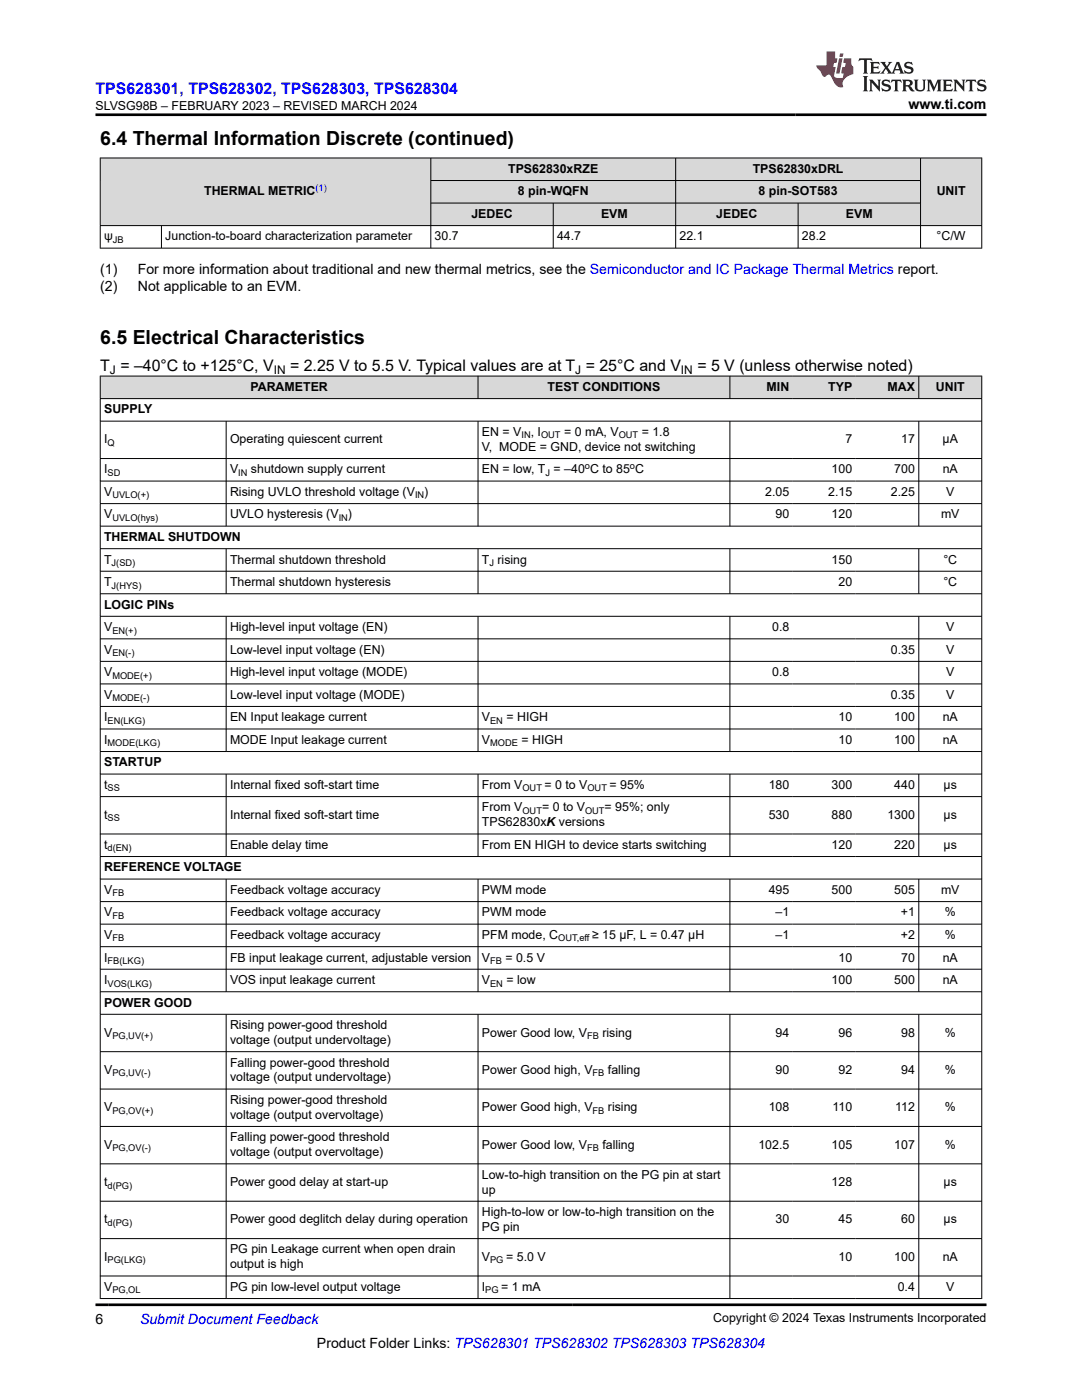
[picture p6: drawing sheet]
<svg xmlns="http://www.w3.org/2000/svg" width="216mm" height="279mm" viewBox="0 0 216 279" stroke-linecap="round" stroke-linejoin="round" font-family="sans-serif">
<defs><g id="words">
<g font-size="3.9">
<text x="20" y="28.8">6.4 Thermal Information Discrete (continued)</text>
<text x="20" y="68.6">6.5 Electrical Characteristics</text>
</g>
<text font-size="3.2" fill="#00f" x="19" y="18.7">TPS628301, TPS628302, TPS628303, TPS628304</text>
<g font-size="3.2">
<text x="20" y="74">T = –40°C to +125°C, V</text>
<text x="57.9" y="74">= 2.25 V to 5.5 V. Typical values are at T = 25°C and V</text>
<text x="139.1" y="74">= 5 V (unless otherwise noted)</text>
</g>
<g font-size="2.8">
<text x="181.3" y="21.8">www.ti.com</text>
<text x="20" y="54.7">(1)</text>
<text x="20" y="58.1">(2)</text>
<text x="27.5" y="54.7">For more information about traditional and new thermal metrics, see the Semiconductor and IC Package Thermal Metrics report.</text>
<text x="27.5" y="58.1">Not applicable to an EVM.</text>
<text x="19" y="264.2">6</text>
<text x="63.2" y="269">Product Folder Links: TPS628301 TPS628302 TPS628303 TPS628304</text>
</g>
<text font-size="2.8" fill="#00f" x="27.9" y="264.2">Submit Document Feedback</text>
<g font-size="2.5">
<text x="19.1" y="21.9">SLVSG98B – FEBRUARY 2023 – REVISED MARCH 2024</text>
<text x="101.4" y="34.5">TPS62830xRZE</text>
<text x="150.2" y="34.5">TPS62830xDRL</text>
<text x="40.7" y="39">THERMAL METRIC</text>
<text x="103.3" y="39">8 pin-WQFN</text>
<text x="151.4" y="39">8 pin-SOT583</text>
<text x="186.9" y="39">UNIT</text>
<text x="20.8" y="48">ψ</text>
<text x="33" y="48">Junction-to-board characterization parameter</text>
<text x="86.7" y="48">30.7</text>
<text x="94.1" y="43.5">JEDEC</text>
<text x="111.2" y="48">44.7</text>
<text x="119.9" y="43.5">EVM</text>
<text x="135.6" y="48">22.1</text>
<text x="142.9" y="43.5">JEDEC</text>
<text x="160" y="48">28.2</text>
<text x="168.8" y="43.5">EVM</text>
<text x="186.9" y="48">°C/W</text>
<text x="20.8" y="82.5">SUPPLY</text>
<text x="50" y="78">PARAMETER</text>
<text x="109.3" y="78">TEST CONDITIONS</text>
<text x="153" y="78">MIN</text>
<text x="165.3" y="78">TYP</text>
<text x="177.1" y="78">MAX</text>
<text x="186.7" y="78">UNIT</text>
<text x="20.8" y="88.5">I</text>
<text x="45.9" y="88.5">Operating quiescent current</text>
<text x="96.2" y="87">EN = V</text>
<text x="96.2" y="90">V, MODE = GND, device not switching</text>
<text x="105.9" y="87">, I</text>
<text x="112.6" y="87">= 0 mA, V</text>
<text x="128.1" y="87">= 1.8</text>
<text x="168.7" y="88.5">7</text>
<text x="179.8" y="88.5">17</text>
<text x="188.1" y="88.5">µA</text>
<text x="20.8" y="94.5">I</text>
<text x="45.9" y="94.5">V</text>
<text x="50.1" y="94.5">shutdown supply current</text>
<text x="96.2" y="94.5">EN = low, T = –40 C to 85 C</text>
<text x="165.9" y="94.5">100</text>
<text x="178.4" y="94.5">700</text>
<text x="188.1" y="94.5">nA</text>
<text x="20.8" y="99">V</text>
<text x="45.9" y="99">Rising UVLO threshold voltage (V</text>
<text x="84.7" y="99">)</text>
<text x="152.7" y="99">2.05</text>
<text x="165.3" y="99">2.15</text>
<text x="177.8" y="99">2.25</text>
<text x="188.8" y="99">V</text>
<text x="20.8" y="103.5">V</text>
<text x="20.8" y="108">THERMAL SHUTDOWN</text>
<text x="45.9" y="103.5">UVLO hysteresis (V</text>
<text x="69.4" y="103.5">)</text>
<text x="154.8" y="103.5">90</text>
<text x="165.9" y="103.5">120</text>
<text x="187.8" y="103.5">mV</text>
<text x="20.8" y="112.5">T</text>
<text x="45.9" y="112.5">Thermal shutdown threshold</text>
<text x="96.2" y="112.5">T rising</text>
<text x="165.9" y="112.5">150</text>
<text x="188.2" y="112.5">°C</text>
<text x="20.8" y="117">T</text>
<text x="45.9" y="117">Thermal shutdown hysteresis</text>
<text x="167.3" y="117">20</text>
<text x="188.2" y="117">°C</text>
<text x="20.8" y="121.5">LOGIC PINs</text>
<text x="20.8" y="126">V</text>
<text x="45.9" y="126">High-level input voltage (EN)</text>
<text x="154.1" y="126">0.8</text>
<text x="188.8" y="126">V</text>
<text x="20.8" y="130.5">V</text>
<text x="45.9" y="130.5">Low-level input voltage (EN)</text>
<text x="177.8" y="130.5">0.35</text>
<text x="188.8" y="130.5">V</text>
<text x="20.8" y="135">V</text>
<text x="45.9" y="135">High-level input voltage (MODE)</text>
<text x="154.1" y="135">0.8</text>
<text x="188.8" y="135">V</text>
<text x="20.8" y="139.5">V</text>
<text x="20.8" y="143.9">I</text>
<text x="45.9" y="139.5">Low-level input voltage (MODE)</text>
<text x="45.9" y="143.9">EN Input leakage current</text>
<text x="96.2" y="143.9">V</text>
<text x="101.1" y="143.9">= HIGH</text>
<text x="167.3" y="143.9">10</text>
<text x="177.8" y="139.5">0.35</text>
<text x="178.4" y="143.9">100</text>
<text x="188.1" y="143.9">nA</text>
<text x="188.8" y="139.5">V</text>
<text x="20.8" y="148.4">I</text>
<text x="45.9" y="148.4">MODE Input leakage current</text>
<text x="96.2" y="148.4">V</text>
<text x="104" y="148.4">= HIGH</text>
<text x="167.3" y="148.4">10</text>
<text x="178.4" y="148.4">100</text>
<text x="188.1" y="148.4">nA</text>
<text x="20.8" y="152.9">STARTUP</text>
<text x="20.8" y="157.4">t</text>
<text x="45.9" y="157.4">Internal fixed soft-start time</text>
<text x="96.2" y="157.4">From V</text>
<text x="96.2" y="161.9">From V</text>
<text x="108.2" y="161.9">= 0 to V</text>
<text x="108.6" y="157.4">= 0 to V</text>
<text x="120.6" y="161.9">= 95%; only</text>
<text x="121.6" y="157.4">= 95%</text>
<text x="153.4" y="157.4">180</text>
<text x="165.9" y="157.4">300</text>
<text x="178.4" y="157.4">440</text>
<text x="188.3" y="157.4">µs</text>
<text x="20.8" y="163.4">t</text>
<text x="45.9" y="163.4">Internal fixed soft-start time</text>
<text x="96.2" y="164.9">TPS62830xK versions</text>
<text x="153.4" y="163.4">530</text>
<text x="165.9" y="163.4">880</text>
<text x="177.1" y="163.4">1300</text>
<text x="188.3" y="163.4">µs</text>
<text x="20.8" y="169.4">t</text>
<text x="20.8" y="173.9">REFERENCE VOLTAGE</text>
<text x="45.9" y="169.4">Enable delay time</text>
<text x="96.2" y="169.4">From EN HIGH to device starts switching</text>
<text x="165.9" y="169.4">120</text>
<text x="178.4" y="169.4">220</text>
<text x="188.3" y="169.4">µs</text>
<text x="20.8" y="178.4">V</text>
<text x="45.9" y="178.4">Feedback voltage accuracy</text>
<text x="96.2" y="178.4">PWM mode</text>
<text x="153.4" y="178.4">495</text>
<text x="165.9" y="178.4">500</text>
<text x="178.4" y="178.4">505</text>
<text x="187.8" y="178.4">mV</text>
<text x="20.8" y="182.9">V</text>
<text x="45.9" y="182.9">Feedback voltage accuracy</text>
<text x="96.2" y="182.9">PWM mode</text>
<text x="154.8" y="182.9">–1</text>
<text x="179.8" y="182.9">+1</text>
<text x="188.5" y="182.9">%</text>
<text x="20.8" y="187.4">V</text>
<text x="20.8" y="191.9">I</text>
<text x="45.9" y="187.4">Feedback voltage accuracy</text>
<text x="45.9" y="191.9">FB input leakage current, adjustable version</text>
<text x="96.2" y="187.4">PFM mode, C</text>
<text x="96.2" y="191.9">V</text>
<text x="100.9" y="191.9">= 0.5 V</text>
<text x="118.1" y="187.4">≥ 15 µF, L = 0.47 µH</text>
<text x="154.8" y="187.4">–1</text>
<text x="167.3" y="191.9">10</text>
<text x="179.8" y="187.4">+2</text>
<text x="179.8" y="191.9">70</text>
<text x="188.1" y="191.9">nA</text>
<text x="188.5" y="187.4">%</text>
<text x="20.8" y="196.4">I</text>
<text x="45.9" y="196.4">VOS input leakage current</text>
<text x="96.2" y="196.4">V</text>
<text x="101.1" y="196.4">= low</text>
<text x="165.9" y="196.4">100</text>
<text x="178.4" y="196.4">500</text>
<text x="188.1" y="196.4">nA</text>
<text x="20.8" y="200.9">POWER GOOD</text>
<text x="20.8" y="206.9">V</text>
<text x="45.9" y="205.4">Rising power-good threshold</text>
<text x="45.9" y="208.3">voltage (output undervoltage)</text>
<text x="96.2" y="206.9">Power Good low, V</text>
<text x="120.2" y="206.9">rising</text>
<text x="154.8" y="206.9">94</text>
<text x="167.3" y="206.9">96</text>
<text x="179.8" y="206.9">98</text>
<text x="188.5" y="206.9">%</text>
<text x="20.8" y="214.3">V</text>
<text x="45.9" y="212.8">Falling power-good threshold</text>
<text x="45.9" y="215.8">voltage (output undervoltage)</text>
<text x="96.2" y="214.3">Power Good high, V</text>
<text x="121.3" y="214.3">falling</text>
<text x="154.8" y="214.3">90</text>
<text x="167.3" y="214.3">92</text>
<text x="179.8" y="214.3">94</text>
<text x="188.5" y="214.3">%</text>
<text x="20.8" y="221.8">V</text>
<text x="45.9" y="220.3">Rising power-good threshold</text>
<text x="96.2" y="221.8">Power Good high, V</text>
<text x="121.3" y="221.8">rising</text>
<text x="153.4" y="221.8">108</text>
<text x="166.1" y="221.8">110</text>
<text x="178.6" y="221.8">112</text>
<text x="188.5" y="221.8">%</text>
<text x="45.9" y="223.3">voltage (output overvoltage)</text>
<text x="45.9" y="227.8">Falling power-good threshold</text>
<text x="20.8" y="229.2">V</text>
<text x="45.9" y="230.7">voltage (output overvoltage)</text>
<text x="96.2" y="229.2">Power Good low, V</text>
<text x="120.2" y="229.2">falling</text>
<text x="151.3" y="229.2">102.5</text>
<text x="165.9" y="229.2">105</text>
<text x="178.4" y="229.2">107</text>
<text x="188.5" y="229.2">%</text>
<text x="20.8" y="236.7">t</text>
<text x="45.9" y="236.7">Power good delay at start-up</text>
<text x="96.2" y="235.2">Low-to-high transition on the PG pin at start</text>
<text x="96.2" y="238.2">up</text>
<text x="165.9" y="236.7">128</text>
<text x="188.3" y="236.7">µs</text>
<text x="20.8" y="244.2">t</text>
<text x="45.9" y="244.2">Power good deglitch delay during operation</text>
<text x="96.2" y="242.7">High-to-low or low-to-high transition on the</text>
<text x="96.2" y="245.7">PG pin</text>
<text x="154.8" y="244.2">30</text>
<text x="167.3" y="244.2">45</text>
<text x="179.8" y="244.2">60</text>
<text x="188.3" y="244.2">µs</text>
<text x="20.8" y="251.6">I</text>
<text x="45.9" y="250.2">PG pin Leakage current when open drain</text>
<text x="96.2" y="251.6">V</text>
<text x="101" y="251.6">= 5.0 V</text>
<text x="167.3" y="251.6">10</text>
<text x="178.4" y="251.6">100</text>
<text x="188.1" y="251.6">nA</text>
<text x="20.8" y="257.6">V</text>
<text x="45.9" y="253.1">output is high</text>
<text x="45.9" y="257.6">PG pin low-level output voltage</text>
<text x="96.2" y="257.6">I</text>
<text x="100" y="257.6">= 1 mA</text>
<text x="179.1" y="257.6">0.4</text>
<text x="188.8" y="257.6">V</text>
<text x="142.3" y="263.9">Copyright © 2024 Texas Instruments Incorporated</text>
</g>
<g font-size="2.4">
<text x="21.9" y="74.6">J</text>
<text x="54.6" y="74.6">IN</text>
<text x="114.8" y="74.6">J</text>
<text x="135.9" y="74.6">IN</text>
</g>
<text font-size="1.9" fill="#00f" x="63" y="38.2">(1)</text>
<g font-size="1.9">
<text x="22.5" y="48.5">JB</text>
<text x="21.5" y="89">Q</text>
<text x="104" y="87.5">IN</text>
<text x="108" y="87.5">OUT</text>
<text x="123.5" y="87.5">OUT</text>
<text x="21.5" y="95">SD</text>
<text x="47.5" y="95">IN</text>
<text x="108.8" y="95">J</text>
<text x="116.7" y="93.6">o</text>
<text x="125.7" y="93.6">o</text>
<text x="22.4" y="99.5">UVLO(+)</text>
<text x="82.8" y="99.5">IN</text>
<text x="22.4" y="104">UVLO(hys)</text>
<text x="67.6" y="104">IN</text>
<text x="22.3" y="113">J(SD)</text>
<text x="97.7" y="113">J</text>
<text x="22.3" y="117.5">J(HYS)</text>
<text x="22.4" y="126.5">EN(+)</text>
<text x="22.4" y="130.9">EN(-)</text>
<text x="22.4" y="135.4">MODE(+)</text>
<text x="22.4" y="139.9">MODE(-)</text>
<text x="21.5" y="144.4">EN(LKG)</text>
<text x="21.5" y="148.9">MODE(LKG)</text>
<text x="97.8" y="144.4">EN</text>
<text x="97.8" y="148.9">MODE</text>
<text x="21.5" y="157.9">SS</text>
<text x="104.2" y="157.9">OUT</text>
<text x="117.2" y="157.9">OUT</text>
<text x="21.5" y="163.9">SS</text>
<text x="104.2" y="162.4">OUT</text>
<text x="116.7" y="162.4">OUT</text>
<text x="21.5" y="169.9">d(EN)</text>
<text x="22.4" y="178.9">FB</text>
<text x="22.4" y="183.4">FB</text>
<text x="22.4" y="187.9">FB</text>
<text x="111.4" y="187.9">OUT,eff</text>
<text x="21.5" y="192.4">FB(LKG)</text>
<text x="21.5" y="196.9">VOS(LKG)</text>
<text x="97.8" y="192.4">FB</text>
<text x="97.8" y="196.9">EN</text>
<text x="22.4" y="207.4">PG,UV(+)</text>
<text x="117.2" y="207.4">FB</text>
<text x="22.4" y="214.8">PG,UV(-)</text>
<text x="118.3" y="214.8">FB</text>
<text x="22.4" y="222.3">PG,OV(+)</text>
<text x="118.3" y="222.3">FB</text>
<text x="22.4" y="229.7">PG,OV(-)</text>
<text x="117.2" y="229.7">FB</text>
<text x="21.5" y="237.2">d(PG)</text>
<text x="21.5" y="244.7">d(PG)</text>
<text x="21.5" y="252.1">PG(LKG)</text>
<text x="97.8" y="252.1">PG</text>
<text x="22.4" y="258.1">PG,OL</text>
<text x="96.8" y="258.1">PG</text>
</g>
</g></defs>
<g fill="#d8d8d8">
<path d="M20 31.5h175.9v4.5h-175.9z" fill-rule="evenodd"/>
<path d="M20.1 31.6h65.8v13.4h-65.8z" fill-rule="evenodd"/>
<path d="M86 31.6h48.8v4.4h-48.8z" fill-rule="evenodd"/>
<path d="M134.9 31.6h48.7v4.4h-48.7z" fill-rule="evenodd"/>
<path d="M183.7 31.6h12.1v13.4h-12.1z" fill-rule="evenodd"/>
<path d="M86 36.1h48.8v4.4h-48.8z" fill-rule="evenodd"/>
<path d="M134.9 36.1h48.7v4.4h-48.7z" fill-rule="evenodd"/>
<path d="M86 40.6h24.3v4.4h-24.3z" fill-rule="evenodd"/>
<path d="M110.5 40.6h24.3v4.4h-24.3z" fill-rule="evenodd"/>
<path d="M134.9 40.6h24.3v4.4h-24.3z" fill-rule="evenodd"/>
<path d="M159.3 40.6h24.3v4.4h-24.3z" fill-rule="evenodd"/>
</g>
<g fill="none" stroke="#000" stroke-width=".2">
<path d="M19.9 31.5h176.1M20 31.5v18.1M86 31.5v18.1M86 36h97.7M134.8 31.5v18.1M183.7 31.5v18.1M195.9 31.5v18.1M19.9 45h176.1M19.9 49.5h176.1M32.2 45v4.6M86 40.5h97.7M110.4 40.5v9.1"/>
<path d="M159.3 40.5v9.1"/>
</g>
<g fill="#d8d8d8">
<path d="M20 75.1h175.9v4.5h-175.9z" fill-rule="evenodd"/>
<path d="M20.1 75.1h75.2v4.4h-75.2z" fill-rule="evenodd"/>
<path d="M95.4 75.1h50.2v4.4h-50.2z" fill-rule="evenodd"/>
<path d="M145.7 75.1h12.5v4.4h-12.5z" fill-rule="evenodd"/>
<path d="M158.2 75.1h12.6v4.4h-12.6z" fill-rule="evenodd"/>
<path d="M170.8 75.1h12.5v4.4h-12.5z" fill-rule="evenodd"/>
<path d="M183.4 75.1h12.4v4.4h-12.4z" fill-rule="evenodd"/>
</g>
<g fill="none" stroke="#000" stroke-width=".2">
<path d="M19.9 75.1h176.1M19.9 79.6h176.1M20 75v184.2M95.4 75v4.6M145.6 75v4.6M183.3 75v4.6M195.9 75v184.2M19.9 84h176.1M19.9 91.5h176.1M19.9 96h176.1M45.1 84v21.1M95.4 84v21.1"/>
<path d="M145.6 84v21.1M183.3 84v21.1M19.9 100.5h176.1M19.9 105h176.1M19.9 109.5h176.1M19.9 114h176.1M19.9 118.5h176.1M45.1 109.5v9.1M95.4 109.5v9.1M145.6 109.5v9.1M183.3 109.5v9.1M19.9 123h176.1"/>
<path d="M19.9 127.5h176.1M19.9 132h176.1M19.9 136.5h176.1M45.1 123v27M95.4 123v27M145.6 123v27M183.3 123v27M19.9 141h176.1M19.9 145.5h176.1M19.9 150h176.1M19.9 154.5h176.1M19.9 159h176.1"/>
<path d="M45.1 154.5v16.5M95.4 154.5v16.5M145.6 154.5v16.5M183.3 154.5v16.5M19.9 166.4h176.1M19.9 170.9h176.1M19.9 175.4h176.1M19.9 179.9h176.1M45.1 175.4v22.6M95.4 175.4v22.6M145.6 175.4v22.6M183.3 175.4v22.6"/>
<path d="M19.9 184.4h176.1M19.9 188.9h176.1M19.9 193.4h176.1M19.9 197.9h176.1M19.9 202.4h176.1M19.9 209.9h176.1M19.9 217.3h176.1M45.1 202.4v56.8M95.4 202.4v56.8M145.6 202.4v56.8M183.3 202.4v56.8M19.9 224.8h176.1"/>
<path d="M19.9 232.3h176.1M19.9 239.7h176.1M19.9 247.2h176.1M19.9 254.7h176.1M19.9 259.2h176.1"/>
</g>
<path d="M171.5 11.6l-.2 .6 .5-.2h.6v.1v2.2l-.2 .4h1l-.2-.4v-2.2v-.1h.5l.5 .2-.1-.6zM173.6 12.4l.2 .3v1.6l-.2 .4h1.9l.1-.6a1.08 1.08 0 0 1-1.3 .2v-.7h.6l.4 .2v-.7l-.4 .2h-.6v-.5l.2-.2a1 1 0 0 1 1 .3l-.1-.5zM175.7 12.4l.9 1.1-1 1.2h.9l-.2-.2 .5-.8 .4 .8-.2 .2h1.6l-.2-.2 .2-.5h.9l.1 .5-.1 .2h.9l-.2-.4-.8-1.9h-.5l-.9 2.1-.9-1.1 .9-1h-.8l.2 .2-.4 .6-.4-.6 .2-.2zM179 12.8l.4 1h-.7zM180.7 12.5a.65 .65 0 0 0-.2 .7 .65 .65 0 0 0 .6 .5l.6 .1 .1 .3a.79 .79 0 0 1-.7 .4 .79 .79 0 0 1-.7-.5l.1 .7 .2-.1a.93 .93 0 0 0 1.1 0 .93 .93 0 0 0 .4-.9 1.46 1.46 0 0 0-1.2-.6l-.1-.3a1.09 1.09 0 0 1 1.2 .2l-.2-.6-.1 .1-.5-.2zM172.2 15.2l.2 .4v2.2l-.2 .4h1l-.2-.4v-2.2l.2-.4zM173.4 15.9l.2 .4v1.5l-.2 .4h.8l-.3-.4 .1-1.3 1.6 1.8v-2l.2-.4h-.7l.1 .2 .1 1.1-1.2-1.3zM176.2 16a.65 .65 0 0 0-.2 .8 .65 .65 0 0 0 .6 .4l.6 .2 .1 .2a.79 .79 0 0 1-.7 .4 .79 .79 0 0 1-.7-.5l.1 .7 .2-.1a.93 .93 0 0 0 1.1 .1 .93 .93 0 0 0 .4-1 1.46 1.46 0 0 0-1.2-.5l-.1-.4a1.09 1.09 0 0 1 1.2 .2l-.1-.6-.2 .1-.5-.1zM177.9 15.9l-.1 .6a.63 .63 0 0 1 .8-.3v1.6l-.3 .4h1l-.2-.4v-1.6a.66 .66 0 0 1 .8 .3l-.1-.6zM180 15.9l.2 .4v1.5l-.2 .4h1l-.2-.2-.1-.7h.5l.1 .2a.79 .79 0 0 0 1.2 .6l-1-.9a.61 .61 0 0 0 .6-.6 .61 .61 0 0 0-.5-.7zM180.8 16.2h.1a.47 .47 0 0 1 .5 .1 .47 .47 0 0 1 .1 .5l-.1 .1-.7 .1zM182.3 15.9l.2 .2a2.27 2.27 0 0 0 .4 2 1.04 1.04 0 0 0 1.7-.7v-1.3l.2-.2h-.8l.2 .4v1.1a.6 .6 0 0 1-.6 .6 .6 .6 0 0 1-.6-.6v-1.1l.3-.4zM184.9 15.9l.2 .4v1.5l-.2 .4h.8l-.3-.4v-1.4l.9 1.9 .9-1.9v1.4l-.3 .4h1l-.2-.4v-1.5l.2-.4h-.8l-.7 1.5-.6-1.5zM188.1 15.9l.2 .4v1.5l-.2 .4h1.9l.1-.6a1.09 1.09 0 0 1-1.3 .2v-.7h.6l.4 .2v-.6l-.4 .2h-.6v-.6l.2-.1a1.01 1.01 0 0 1 1 .3l-.1-.6zM190.2 15.9l.3 .4v1.5l-.3 .4h.8l-.2-.4v-1.3l1.6 1.8v-2l.2-.4h-.7l.2 .2v1.1l-1.2-1.3zM192.8 15.9l-.1 .6a.63 .63 0 0 1 .8-.3v1.6l-.3 .4h1l-.2-.4v-1.6a.66 .66 0 0 1 .8 .3l-.1-.6zM195.2 16a.65 .65 0 0 0-.2 .8 .65 .65 0 0 0 .6 .4l.6 .2 .2 .2a.79 .79 0 0 1-.7 .4 .79 .79 0 0 1-.7-.5l.1 .7 .2-.1a.93 .93 0 0 0 1 .1 .93 .93 0 0 0 .5-1 1.46 1.46 0 0 0-1.3-.5v-.4a1.09 1.09 0 0 1 1.2 .2l-.2-.6-.2 .1-.5-.1z" fill="#231f20"/>
<path d="M164.9 10.3v2.7h-2l.1 .4 .8 1a.95 .95 0 0 0 1 .9 .59 .59 0 0 1 .5-.4 .59 .59 0 0 1 .5 .3l.4 .8a1.59 1.59 0 0 0 2.1 1.4 1.61 1.61 0 0 1 1-2.3l1-.3-.1-1.5a1.59 1.59 0 0 1-.3-1.7h-1.5l-.2 .9h.6l-.2 .9h-.5l-.2 .9v.3l.4 .1-.1 .9h-.7a.73 .73 0 0 1-1-.7l.3-1.5h-.5l.1-.9h.5l.2-.9h-.5v-1.3zM167.4 11.6l-.6 3.1h.7l.6-3.1zM167.6 10.7l-.1 .6h.7l.1-.6z" fill="#ed1c24"/>
<path d="M19 22.9h177.8M19 260.4h177.8" fill="none" stroke="#000" stroke-width=".53"/>
<use href="#words"/>
</svg>
